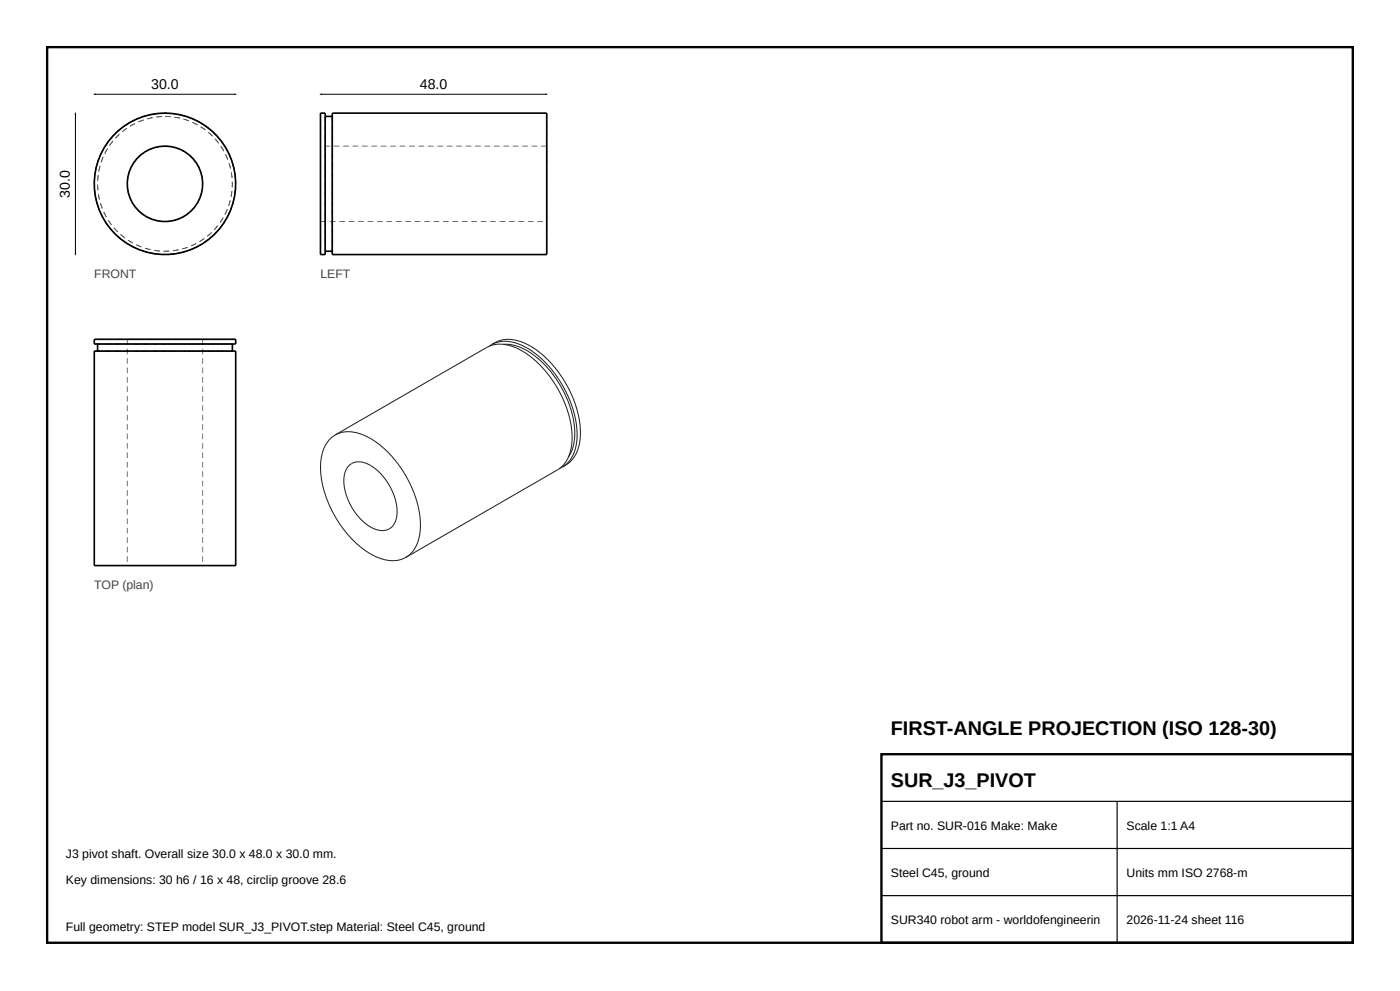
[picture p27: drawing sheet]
<svg xmlns="http://www.w3.org/2000/svg" width="297mm" height="210mm" viewBox="0 0 297 210" stroke-linecap="round" stroke-linejoin="round" font-family="sans-serif">
<defs><g id="words">
<g font-size="4.2">
<text x="189" y="156">FIRST-ANGLE PROJECTION (ISO 128-30)</text>
<text x="189" y="167">SUR_J3_PIVOT</text>
</g>
<g font-size="3">
<text x="32.1" y="18.8">30.0</text>
<text x="89.1" y="18.8">48.0</text>
<text x="14.8" y="41.9" transform="rotate(-90 14.8 41.9)">30.0</text>
</g>
<g font-size="2.6" fill="#444">
<text x="20" y="59">FRONT</text>
<text x="68" y="59">LEFT</text>
<text x="20" y="125">TOP (plan)</text>
</g>
<g font-size="2.6">
<text x="189" y="176">Part no. SUR-016 Make: Make</text>
<text x="239" y="176">Scale 1:1 A4</text>
<text x="14" y="182">J3 pivot shaft. Overall size 30.0 x 48.0 x 30.0 mm.</text>
<text x="189" y="186">Steel C45, ground</text>
<text x="239" y="186">Units mm ISO 2768-m</text>
<text x="14" y="187.5">Key dimensions: 30 h6 / 16 x 48, circlip groove 28.6</text>
<text x="14" y="197.5">Full geometry: STEP model SUR_J3_PIVOT.step Material: Steel C45, ground</text>
<text x="189" y="196">SUR340 robot arm - worldofengineerin</text>
<text x="239" y="196">2026-11-24 sheet 116</text>
</g>
</g></defs>
<path d="M10 10h277v190h-277zM187 160h100v40h-100z" fill="none" stroke="#000" stroke-width=".5"/>
<path d="M187 170h100M187 180h100M237 170v30M187 190h100" fill="none" stroke="#000" stroke-width=".25"/>
<g fill="#555">
<path d="M33.8 24l1.2-.1v.2l-1.2 .1zM31.8 24.3l1.2-.2v.1l-1.2 .2zM29.9 24.8l1.1-.3 .1 .1-.7 .1-.5 .3zM28 25.6l1.1-.5 .1 .2-1.1 .5zM26.3 26.7l1-.7 .1 .2-1 .6zM24.8 27.9l.9-.7 .1 .1-.7 .4-.2 .4zM23.9 28.7l.3-.2 .1 .1-.3 .2-.5 .7-.1-.1zM22.9 30l.1 .1-.7 1-.1-.1zM21.8 31.7l.2 .1-.6 .8v.3l-.2-.1zM20.9 33.5l.2 .1-.3 .5-.1 .6h-.1zM20.3 35.5h.2l-.2 1.2-.2-.1zM20 37.4l.2 .1-.1 1.1-.2 .1zM19.9 39.4h.2l-.1 .8 .2 .4-.2 .1zM20.1 41.4h.2l-.1 .3 .3 .9h-.1zM20.6 43.4h.1l.4 1.1h-.1zM21.3 45.3l.2-.1 .3 .8 .2 .3-.2 .1zM22.3 47h.1l.2 .4 .5 .5-.2 .1zM23.4 48.7l.2-.1 .8 .8-.2 .2zM24.9 50l.9 .8-.1 .1-.9-.8zM26.5 51.2l.4 .5 .6 .2-.1 .1-1-.6zM28.2 52.3l1.1 .5-.1 .1-1.1-.5zM30 53l1.2 .4-.1 .2-1.1-.4zM31.9 53.6l.8 .2h.4v.2l-1.2-.3zM33.9 53.9l.3 .1 .9-.1v.2l-1.2-.1zM35.9 53.9l1.2-.1v.1l-1.2 .2zM37.9 53.6l.9-.1 .2-.2 .1 .2-1.2 .3zM39.8 53.1l.5-.1 .6-.3 .1 .1-1.2 .5zM41.6 52.4l1.1-.6v.1l-1 .6zM43.3 51.3l1-.6 .1 .1-1 .7zM44.9 50.1l.6-.4 .2-.4 .2 .1-.9 .9zM47 47.8l.2 .1-.8 .9-.1-.1 .2-.1zM48.1 46.1l.2 .1-.7 1-.1-.1zM48.9 44.3l.2 .1-.5 1.1-.2-.1 .5-.7zM49.5 42.4h.2l-.4 1.2-.1-.1 .2-.3zM49.8 40.4l.2 .1-.2 1.2-.1-.1zM49.9 38.5l.2-.1v1.3h-.2zM49.7 36.5h.2l.1 1.1-.2 .1 .1-.6zM49.2 34.6l.2-.1 .3 1.2h-.2zM48.5 32.7l.2-.1 .4 1.1-.1 .1zM47.5 31l.2-.1 .6 1-.2 .1-.2-.7zM46.4 29.4l.1-.1 .7 .9-.1 .1-.1-.3zM45.1 27.8l.9 .8-.2 .2-.8-.9zM43.5 26.6l1 .7-.1 .1-.7-.6-.3-.1zM41.8 25.5l1 .6-.1 .2-.3-.4-.7-.2zM39.9 24.8l1.2 .4-.1 .1-1.1-.4zM38 24.2l1.2 .3-.1 .2-1.1-.3zM36 24l1.2 .1v.2l-.7-.2h-.5zM35 23.9h.2v.2h-.2z"/>
<path d="M35 24.6l1.2 .1v.2l-1.2-.1zM37 24.8l1.2 .2-.1 .2-.1-.2-1-.1zM39 25.2l1.1 .4-.1 .1-.6-.3h-.5zM40.9 25.9l1 .5v.2l-1.1-.6zM42.6 26.8l1 .7-.1 .1-.1-.2-.9-.4zM44.3 28l.8 .8-.1 .1-.4-.5-.5-.3zM45.6 29.5l.1-.1 .8 .9-.2 .1zM46.8 31.1l.1-.1 .7 1-.2 .1v-.3zM47.8 32.8l.1-.1 .5 1.1-.2 .1-.1-.7zM48.5 34.6h.2l.3 1.2h-.2zM49 36.6l.2-.1 .1 1.2-.2 .1 .1-.3zM49.2 38.6l.2-.1-.1 1.3-.1-.1 .1-.7zM49.1 40.5l.2 .1-.2 1.1h-.2zM48.8 42.5h.1l-.3 1.2-.2-.1 .2-.2zM48.1 44.4h.2l-.5 1.1h-.2l.5-.7zM47.3 46.2l.1 .1-.6 1-.2-.1zM46.1 47.8l.2 .1-.8 .9-.1-.1 .2-.1zM43.9 50l.7-.4 .2-.3 .1 .1-.9 .8zM42.3 51.2l1-.7 .1 .2-1 .6zM40.5 52.1h.3l.8-.5 .1 .1-1.1 .5zM38.6 52.7l.8-.1 .4-.2v.1l-1.1 .4zM36.7 53.1l1.2-.2v.2l-1.2 .2zM34.7 53.2l.3 .1 .9-.1v.1l-1.2 .1zM32.7 53l.8 .2h.4v.1l-1.2-.1zM30.8 52.6l1.1 .3v.1l-1.2-.3zM28.9 51.8l.3 .3 .8 .2v.2l-1.1-.5zM27.2 50.9l.6 .5 .4 .1v.1l-1.1-.6zM25.6 49.7l1 .7-.2 .2-.9-.8zM24.1 48.4l.1-.1 .2 .3 .7 .5-.2 .2zM22.9 46.8l.2-.1 .3 .7 .3 .2-.1 .2zM21.9 45l.2-.1 .5 1.1-.1 .1zM21.2 43.1h.2v.3l.4 .8-.2 .1zM20.8 41.2l.2-.1v.9l.2 .3h-.2zM20.6 39.2h.2l.1 1.1-.2 .1zM20.7 37.1l.2 .1-.1 .3v.9h-.2zM21.1 35.2h.2l-.3 .8v.4h-.1zM21.8 33.3h.2l-.5 1.2-.1-.1zM22.7 31.5l.2 .1-.3 .2-.3 .8h-.1zM23.9 29.9l.1 .1-.6 .6-.1 .3-.1-.1zM24.4 29.3l.9-.9 .1 .1-.8 .9zM25.9 27.9l1-.7 .1 .1-.4 .1-.6 .6zM27.5 26.7l1.1-.6 .1 .2-.9 .3-.2 .3zM29.3 25.8l1.1-.4 .1 .1-1.1 .5zM31.2 25.1l1.2-.2v.1h-.4l-.7 .3zM33.2 24.7l1.2-.1v.2h-.9l-.3 .1z"/>
<path d="M35 30.9l1.2 .1v.2l-1.2-.1zM37 31.2l1.1 .4v.1l-.9-.4h-.2zM38.9 31.9l1 .7-.1 .1-.6-.5-.4-.1zM40.5 33.1l.8 .9-.1 .1-.3-.5-.5-.4zM41.6 34.7l.2-.1 .6 1.1-.2 .1v-.3zM42.5 36.5h.2l.3 1.1-.2 .1zM42.9 38.5l.2-.1-.1 1.2h-.1l.1-.9zM42.8 40.4h.1l-.3 1.2h-.1l.3-.7zM42.2 42.3l.1 .1-.6 1-.1-.1 .3-.3zM41.1 44l.2 .1-.9 .9-.1-.2h.3zM38.7 46l1-.7 .1 .2-1 .6zM36.9 46.7l.8-.2 .3-.2 .1 .2-1.2 .3zM34.9 46.9l.7 .1 .5-.2v.2l-1.2 .1zM33 46.6l.3 .2h.8v.2l-1.2-.2zM31.1 45.9l.1 .2 1 .3-.1 .2-1.1-.6zM29.5 44.7l1 .8-.1 .1-1-.7zM28.2 43.3l.1-.1 .4 .7 .3 .2-.1 .2zM27.3 41.5l.2-.1 .1 .6 .3 .5-.1 .1zM26.9 39.5h.2l-.1 .3 .3 .8-.2 .1zM27.1 37.5h.1l-.1 .1v1.1h-.2zM27.7 35.5l.2 .1-.5 .9v.2h-.1zM28.8 33.8l.1 .2-.5 .5-.2 .4-.1-.1zM29.3 33.3l1-.8 .1 .1-.5 .3-.4 .5zM30.9 32l1.1-.5 .1 .2h-.4l-.7 .5zM32.8 31.2l1.2-.2v.2l-1.2 .2zM34.8 30.9h.2v.2h-.2z"/>
<path d="M35 24.6l1.2 .1v.2l-1.2-.1zM37 24.8l1.2 .2-.1 .2-.1-.2-1-.1zM39 25.2l1.1 .4-.1 .1-.6-.3h-.5zM40.9 25.9l1 .5v.2l-1.1-.6zM42.6 26.8l1 .7-.1 .1-.1-.2-.9-.4zM44.3 28l.8 .8-.1 .1-.4-.5-.5-.3zM45.6 29.5l.1-.1 .8 .9-.2 .1zM46.8 31.1l.1-.1 .7 1-.2 .1v-.3zM47.8 32.8l.1-.1 .5 1.1-.2 .1-.1-.7zM48.5 34.6h.2l.3 1.2h-.2zM49 36.6l.2-.1 .1 1.2-.2 .1 .1-.3zM49.2 38.6l.2-.1-.1 1.3-.1-.1 .1-.7zM49.1 40.5l.2 .1-.2 1.1h-.2zM48.8 42.5h.1l-.3 1.2-.2-.1 .2-.2zM48.1 44.4h.2l-.5 1.1h-.2l.5-.7zM47.3 46.2l.1 .1-.6 1-.2-.1zM46.1 47.8l.2 .1-.8 .9-.1-.1 .2-.1zM43.9 50l.7-.4 .2-.3 .1 .1-.9 .8zM42.3 51.2l1-.7 .1 .2-1 .6zM40.5 52.1h.3l.8-.5 .1 .1-1.1 .5zM38.6 52.7l.8-.1 .4-.2v.1l-1.1 .4zM36.7 53.1l1.2-.2v.2l-1.2 .2zM34.7 53.2l.3 .1 .9-.1v.1l-1.2 .1zM32.7 53l.8 .2h.4v.1l-1.2-.1zM30.8 52.6l1.1 .3v.1l-1.2-.3zM28.9 51.8l.3 .3 .8 .2v.2l-1.1-.5zM27.2 50.9l.6 .5 .4 .1v.1l-1.1-.6zM25.6 49.7l1 .7-.2 .2-.9-.8zM24.1 48.4l.1-.1 .2 .3 .7 .5-.2 .2zM22.9 46.8l.2-.1 .3 .7 .3 .2-.1 .2zM21.9 45l.2-.1 .5 1.1-.1 .1zM21.2 43.1h.2v.3l.4 .8-.2 .1zM20.8 41.2l.2-.1v.9l.2 .3h-.2zM20.6 39.2h.2l.1 1.1-.2 .1zM20.7 37.1l.2 .1-.1 .3v.9h-.2zM21.1 35.2h.2l-.3 .8v.4h-.1zM21.8 33.3h.2l-.5 1.2-.1-.1zM22.7 31.5l.2 .1-.3 .2-.3 .8h-.1zM23.9 29.9l.1 .1-.6 .6-.1 .3-.1-.1zM24.4 29.3l.9-.9 .1 .1-.8 .9zM25.9 27.9l1-.7 .1 .1-.4 .1-.6 .6zM27.5 26.7l1.1-.6 .1 .2-.9 .3-.2 .3zM29.3 25.8l1.1-.4 .1 .1-1.1 .5zM31.2 25.1l1.2-.2v.1h-.4l-.7 .3zM33.2 24.7l1.2-.1v.2h-.9l-.3 .1z"/>
<path d="M35 23.9l1.2 .1v.2l-1.2-.1zM37 24.1l1.2 .2-.1 .1-1.1-.2zM39 24.5l1.1 .3v.2l-.5-.3-.7-.1zM40.9 25.1l1.1 .5-.1 .2-1.1-.5zM42.7 26l1 .7-.1 .1-1-.6zM44.3 27.2l.9 .7-.1 .2-.2-.4-.7-.4zM45.8 28.5l.8 .9-.1 .1-.5-.7-.3-.2zM47 30.1l.1-.1 .7 1-.2 .1zM48 31.8l.2-.1 .5 1.1-.1 .1v-.3zM48.9 33.6l.1-.1 .4 1.2h-.1l-.1-.6zM49.5 35.5h.2l.2 1.1-.2 .1zM49.8 37.5l.2-.1 .1 1.3-.2-.1zM49.9 39.4h.2l-.1 1.3-.2-.1 .2-.4zM49.7 41.4h.2l-.3 1.2h-.2l.4-.9zM49.2 43.4h.2l-.4 1.1h-.1zM48.5 45.2l.2 .1-.5 1.1-.2-.1 .2-.3zM47.6 47h.1l-.6 1-.2-.1 .5-.5zM46.4 48.6l.2 .1-.9 .9-.1-.2zM44.1 50.8l.9-.8 .2 .1-1 .8zM42.5 51.9l.5-.2 .5-.5 .1 .2-1 .6zM40.7 52.8l1.1-.5 .1 .1-1.1 .5zM38.8 53.4l1.2-.4v.2l-1.1 .4zM36.9 53.8h.4l.8-.2v.1l-1.2 .3zM34.9 53.9l.9 .1 .3-.1v.1l-1.2 .1zM32.9 53.8l1.2 .1v.2l-1.2-.2zM31 53.3l.2 .2 .9 .1v.2l-1.2-.3zM29.1 52.7l.6 .3 .5 .1v.2l-1.2-.5zM27.3 51.8l1.1 .6-.1 .1-1.1-.6zM25.7 50.7l1 .6-.1 .2-1-.7zM24.1 49.4l.1-.1 .3 .4 .6 .4-.1 .2zM22.8 47.9l.2-.1 .5 .8 .2 .1-.1 .1zM21.7 46.2l.2-.1 .6 1-.1 .1zM20.9 44.4l.2-.1v.4l.4 .7-.1 .1zM20.3 42.4h.2l.1 .8 .2 .3-.2 .1zM20 40.5l.2-.1 .1 1.2-.2 .1zM19.9 38.4l.2 .1v1.2h-.2zM20.1 36.5h.2l-.2 .6 .1 .6-.2-.1zM20.6 34.5l.2 .1-.3 1.1h-.2zM21.3 32.6l.2 .1-.5 1.1-.1-.1zM22.3 30.9l.2 .1-.4 .3-.2 .7-.2-.1zM23.5 29.3l.1 .1-.6 .6-.1 .3-.1-.1zM24 28.6l.9-.8 .1 .1-.8 .9zM25.5 27.3l1-.7 .1 .1-.3 .1-.7 .6zM27.2 26.1l1-.6 .1 .2-.7 .2-.4 .4zM28.9 25.2l1.2-.4v.1l-1.1 .4zM30.8 24.5l1.2-.3v.2l-1.1 .3zM32.8 24.1l1.2-.1v.1h-.5l-.7 .2zM34.8 23.9h.2v.2h-.2z"/>
<path d="M33.8 24l1.2-.1v.2l-1.2 .1zM31.8 24.3l1.2-.2v.1l-1.2 .2zM29.9 24.8l1.1-.3 .1 .1-.7 .1-.5 .3zM28 25.6l1.1-.5 .1 .2-1.1 .5zM26.3 26.7l1-.7 .1 .2-1 .6zM24.8 27.9l.9-.7 .1 .1-.7 .4-.2 .4zM23.9 28.7l.3-.2 .1 .1-.3 .2-.5 .7-.1-.1zM22.9 30l.1 .1-.7 1-.1-.1zM21.8 31.7l.2 .1-.6 .8v.3l-.2-.1zM20.9 33.5l.2 .1-.3 .5-.1 .6h-.1zM20.3 35.5h.2l-.2 1.2-.2-.1zM20 37.4l.2 .1-.1 1.1-.2 .1zM19.9 39.4h.2l-.1 .8 .2 .4-.2 .1zM20.1 41.4h.2l-.1 .3 .3 .9h-.1zM20.6 43.4h.1l.4 1.1h-.1zM21.3 45.3l.2-.1 .3 .8 .2 .3-.2 .1zM22.3 47h.1l.2 .4 .5 .5-.2 .1zM23.4 48.7l.2-.1 .8 .8-.2 .2zM24.9 50l.9 .8-.1 .1-.9-.8zM26.5 51.2l.4 .5 .6 .2-.1 .1-1-.6zM28.2 52.3l1.1 .5-.1 .1-1.1-.5zM30 53l1.2 .4-.1 .2-1.1-.4zM31.9 53.6l.8 .2h.4v.2l-1.2-.3zM33.9 53.9l.3 .1 .9-.1v.2l-1.2-.1zM35.9 53.9l1.2-.1v.1l-1.2 .2zM37.9 53.6l.9-.1 .2-.2 .1 .2-1.2 .3zM39.8 53.1l.5-.1 .6-.3 .1 .1-1.2 .5zM41.6 52.4l1.1-.6v.1l-1 .6zM43.3 51.3l1-.6 .1 .1-1 .7zM44.9 50.1l.6-.4 .2-.4 .2 .1-.9 .9zM47 47.8l.2 .1-.8 .9-.1-.1 .2-.1zM48.1 46.1l.2 .1-.7 1-.1-.1zM48.9 44.3l.2 .1-.5 1.1-.2-.1 .5-.7zM49.5 42.4h.2l-.4 1.2-.1-.1 .2-.3zM49.8 40.4l.2 .1-.2 1.2-.1-.1zM49.9 38.5l.2-.1v1.3h-.2zM49.7 36.5h.2l.1 1.1-.2 .1 .1-.6zM49.2 34.6l.2-.1 .3 1.2h-.2zM48.5 32.7l.2-.1 .4 1.1-.1 .1zM47.5 31l.2-.1 .6 1-.2 .1-.2-.7zM46.4 29.4l.1-.1 .7 .9-.1 .1-.1-.3zM45.1 27.8l.9 .8-.2 .2-.8-.9zM43.5 26.6l1 .7-.1 .1-.7-.6-.3-.1zM41.8 25.5l1 .6-.1 .2-.3-.4-.7-.2zM39.9 24.8l1.2 .4-.1 .1-1.1-.4zM38 24.2l1.2 .3-.1 .2-1.1-.3zM36 24l1.2 .1v.2l-.7-.2h-.5zM35 23.9h.2v.2h-.2z"/>
</g>
<g fill="none" stroke="#000" stroke-width=".35">
<circle cx="35" cy="39" r="15"/>
<circle cx="35" cy="39" r="8"/>
</g>
<g fill="#555">
<path d="M48.8 119.9h1.2v.2h-1.2zM46.8 119.9h1.2v.2h-1.2zM44.8 119.9h1.2v.2h-1.2zM42.8 119.9h1.2v.2h-1.2zM40.8 119.9h1.2v.2h-1.2zM38.8 119.9h1.2v.2h-1.2zM36.8 119.9h1.2v.2h-1.2zM34.8 119.9h1.2v.2h-1.2zM32.8 119.9h1.2v.2h-1.2zM30.8 119.9h1.2v.2h-1.2zM28.8 119.9h1.2v.2h-1.2zM26.8 119.9h1.2v.2h-1.2zM24.8 119.9h1.2v.2h-1.2zM22.8 119.9h1.2v.2h-1.2zM20.8 119.9h1.2v.2h-1.2z"/>
<path d="M20 74.4h1.2v.2h-1.2zM22 74.4h1.2v.2h-1.2zM24 74.4h1.2v.2h-1.2zM26 74.4h1.2v.2h-1.2zM28 74.4h1.2v.2h-1.2zM30 74.4h1.2v.2h-1.2zM32 74.4h1.2v.2h-1.2zM34 74.4h1.2v.2h-1.2zM36 74.4h1.2v.2h-1.2zM38 74.4h1.2v.2h-1.2zM40 74.4h1.2v.2h-1.2zM42 74.4h1.2v.2h-1.2zM44 74.4h1.2v.2h-1.2zM46 74.4h1.2v.2h-1.2zM48 74.4h1.2v.2h-1.2z"/>
<path d="M35 119.9h1.2v.2h-1.2zM37 119.9h1.2v.2h-1.2zM39 119.9h1.2v.2h-1.2zM41 119.9h1.2v.2h-1.2z"/>
<path d="M41.8 119.9h1.2v.2h-1.2zM39.8 119.9h1.2v.2h-1.2zM37.8 119.9h1.2v.2h-1.2zM35.8 119.9h1.2v.2h-1.2zM33.8 119.9h1.2v.2h-1.2zM31.8 119.9h1.2v.2h-1.2zM29.8 119.9h1.2v.2h-1.2zM27.8 119.9h1.2v.2h-1.2z"/>
<path d="M27 119.9h1.2v.2h-1.2zM29 119.9h1.2v.2h-1.2zM31 119.9h1.2v.2h-1.2zM33 119.9h1.2v.2h-1.2z"/>
<path d="M35 74.4h1.2v.2h-1.2zM37 74.4h1.2v.2h-1.2zM39 74.4h1.2v.2h-1.2zM41 74.4h1.2v.2h-1.2zM43 74.4h1.2v.2h-1.2zM45 74.4h1.2v.2h-1.2zM47 74.4h1.2v.2h-1.2zM49 74.4h.3v.2h-.3z"/>
<path d="M48.1 74.4h1.2v.2h-1.2zM46.1 74.4h1.2v.2h-1.2zM44.1 74.4h1.2v.2h-1.2zM42.1 74.4h1.2v.2h-1.2zM40.1 74.4h1.2v.2h-1.2zM38.1 74.4h1.2v.2h-1.2zM36.1 74.4h1.2v.2h-1.2zM34.1 74.4h1.2v.2h-1.2zM32.1 74.4h1.2v.2h-1.2zM30.1 74.4h1.2v.2h-1.2zM28.1 74.4h1.2v.2h-1.2zM26.1 74.4h1.2v.2h-1.2zM24.1 74.4h1.2v.2h-1.2zM22.1 74.4h1.2v.2h-1.2zM20.7 74.4h.6v.2h-.6z"/>
<path d="M20.7 74.4h1.2v.2h-1.2zM22.7 74.4h1.2v.2h-1.2zM24.7 74.4h1.2v.2h-1.2zM26.7 74.4h1.2v.2h-1.2zM28.7 74.4h1.2v.2h-1.2zM30.7 74.4h1.2v.2h-1.2zM32.7 74.4h1.2v.2h-1.2zM34.7 74.4h.3v.2h-.3z"/>
<path d="M35 71.9h1.2v.2h-1.2zM37 71.9h1.2v.2h-1.2zM39 71.9h1.2v.2h-1.2zM41 71.9h1.2v.2h-1.2z"/>
<path d="M41.8 71.9h1.2v.2h-1.2zM39.8 71.9h1.2v.2h-1.2zM37.8 71.9h1.2v.2h-1.2zM35.8 71.9h1.2v.2h-1.2zM33.8 71.9h1.2v.2h-1.2zM31.8 71.9h1.2v.2h-1.2zM29.8 71.9h1.2v.2h-1.2zM27.8 71.9h1.2v.2h-1.2z"/>
<path d="M27 71.9h1.2v.2h-1.2zM29 71.9h1.2v.2h-1.2zM31 71.9h1.2v.2h-1.2zM33 71.9h1.2v.2h-1.2z"/>
<path d="M35 72.9h1.2v.2h-1.2zM37 72.9h1.2v.2h-1.2zM39 72.9h1.2v.2h-1.2zM41 72.9h1.2v.2h-1.2zM43 72.9h1.2v.2h-1.2zM45 72.9h1.2v.2h-1.2zM47 72.9h1.2v.2h-1.2zM49 72.9h.3v.2h-.3z"/>
<path d="M48.1 72.9h1.2v.2h-1.2zM46.1 72.9h1.2v.2h-1.2zM44.1 72.9h1.2v.2h-1.2zM42.1 72.9h1.2v.2h-1.2zM40.1 72.9h1.2v.2h-1.2zM38.1 72.9h1.2v.2h-1.2zM36.1 72.9h1.2v.2h-1.2zM34.1 72.9h1.2v.2h-1.2zM32.1 72.9h1.2v.2h-1.2zM30.1 72.9h1.2v.2h-1.2zM28.1 72.9h1.2v.2h-1.2zM26.1 72.9h1.2v.2h-1.2zM24.1 72.9h1.2v.2h-1.2zM22.1 72.9h1.2v.2h-1.2zM20.7 72.9h.6v.2h-.6z"/>
<path d="M20.7 72.9h1.2v.2h-1.2zM22.7 72.9h1.2v.2h-1.2zM24.7 72.9h1.2v.2h-1.2zM26.7 72.9h1.2v.2h-1.2zM28.7 72.9h1.2v.2h-1.2zM30.7 72.9h1.2v.2h-1.2zM32.7 72.9h1.2v.2h-1.2zM34.7 72.9h.3v.2h-.3z"/>
<path d="M48.8 71.9h1.2v.2h-1.2zM46.8 71.9h1.2v.2h-1.2zM44.8 71.9h1.2v.2h-1.2zM42.8 71.9h1.2v.2h-1.2zM40.8 71.9h1.2v.2h-1.2zM38.8 71.9h1.2v.2h-1.2zM36.8 71.9h1.2v.2h-1.2zM34.8 71.9h1.2v.2h-1.2zM32.8 71.9h1.2v.2h-1.2zM30.8 71.9h1.2v.2h-1.2zM28.8 71.9h1.2v.2h-1.2zM26.8 71.9h1.2v.2h-1.2zM24.8 71.9h1.2v.2h-1.2zM22.8 71.9h1.2v.2h-1.2zM20.8 71.9h1.2v.2h-1.2z"/>
<path d="M20 72.9h1.2v.2h-1.2zM22 72.9h1.2v.2h-1.2zM24 72.9h1.2v.2h-1.2zM26 72.9h1.2v.2h-1.2zM28 72.9h1.2v.2h-1.2zM30 72.9h1.2v.2h-1.2zM32 72.9h1.2v.2h-1.2zM34 72.9h1.2v.2h-1.2zM36 72.9h1.2v.2h-1.2zM38 72.9h1.2v.2h-1.2zM40 72.9h1.2v.2h-1.2zM42 72.9h1.2v.2h-1.2zM44 72.9h1.2v.2h-1.2zM46 72.9h1.2v.2h-1.2zM48 72.9h1.2v.2h-1.2z"/>
<path d="M26.9 72h.2v1.2h-.2zM26.9 74h.2v1.2h-.2zM26.9 76h.2v1.2h-.2zM26.9 78h.2v1.2h-.2zM26.9 80h.2v1.2h-.2zM26.9 82h.2v1.2h-.2zM26.9 84h.2v1.2h-.2zM26.9 86h.2v1.2h-.2zM26.9 88h.2v1.2h-.2zM26.9 90h.2v1.2h-.2zM26.9 92h.2v1.2h-.2zM26.9 94h.2v1.2h-.2zM26.9 96h.2v1.2h-.2zM26.9 98h.2v1.2h-.2zM26.9 100h.2v1.2h-.2zM26.9 102h.2v1.2h-.2zM26.9 104h.2v1.2h-.2zM26.9 106h.2v1.2h-.2zM26.9 108h.2v1.2h-.2zM26.9 110h.2v1.2h-.2zM26.9 112h.2v1.2h-.2zM26.9 114h.2v1.2h-.2zM26.9 116h.2v1.2h-.2zM26.9 118h.2v1.2h-.2z"/>
<path d="M42.9 72h.2v1.2h-.2zM42.9 74h.2v1.2h-.2zM42.9 76h.2v1.2h-.2zM42.9 78h.2v1.2h-.2zM42.9 80h.2v1.2h-.2zM42.9 82h.2v1.2h-.2zM42.9 84h.2v1.2h-.2zM42.9 86h.2v1.2h-.2zM42.9 88h.2v1.2h-.2zM42.9 90h.2v1.2h-.2zM42.9 92h.2v1.2h-.2zM42.9 94h.2v1.2h-.2zM42.9 96h.2v1.2h-.2zM42.9 98h.2v1.2h-.2zM42.9 100h.2v1.2h-.2zM42.9 102h.2v1.2h-.2zM42.9 104h.2v1.2h-.2zM42.9 106h.2v1.2h-.2zM42.9 108h.2v1.2h-.2zM42.9 110h.2v1.2h-.2zM42.9 112h.2v1.2h-.2zM42.9 114h.2v1.2h-.2zM42.9 116h.2v1.2h-.2zM42.9 118h.2v1.2h-.2z"/>
</g>
<path d="M20 74.5h30v45.5h-30zM20 72h30v1h-30zM20.7 73v1.5M49.3 73v1.5" fill="none" stroke="#000" stroke-width=".35"/>
<g fill="#555">
<path d="M115.9 24h.2v1.2h-.2zM115.9 26h.2v1.2h-.2zM115.9 28h.2v1.2h-.2zM115.9 30h.2v1.2h-.2zM115.9 32h.2v1.2h-.2zM115.9 34h.2v1.2h-.2zM115.9 36h.2v1.2h-.2zM115.9 38h.2v1.2h-.2zM115.9 40h.2v1.2h-.2zM115.9 42h.2v1.2h-.2zM115.9 44h.2v1.2h-.2zM115.9 46h.2v1.2h-.2zM115.9 48h.2v1.2h-.2zM115.9 50h.2v1.2h-.2zM115.9 52h.2v1.2h-.2z"/>
<path d="M70.4 52.8h.2v1.2h-.2zM70.4 50.8h.2v1.2h-.2zM70.4 48.8h.2v1.2h-.2zM70.4 46.8h.2v1.2h-.2zM70.4 44.8h.2v1.2h-.2zM70.4 42.8h.2v1.2h-.2zM70.4 40.8h.2v1.2h-.2zM70.4 38.8h.2v1.2h-.2zM70.4 36.8h.2v1.2h-.2zM70.4 34.8h.2v1.2h-.2zM70.4 32.8h.2v1.2h-.2zM70.4 30.8h.2v1.2h-.2zM70.4 28.8h.2v1.2h-.2zM70.4 26.8h.2v1.2h-.2zM70.4 24.8h.2v1.2h-.2z"/>
<path d="M115.9 31h.2v1.2h-.2zM115.9 33h.2v1.2h-.2zM115.9 35h.2v1.2h-.2zM115.9 37h.2v1.2h-.2zM115.9 39h.2v1.2h-.2zM115.9 41h.2v1.2h-.2zM115.9 43h.2v1.2h-.2zM115.9 45h.2v1.2h-.2z"/>
<path d="M115.9 45.8h.2v1.2h-.2zM115.9 43.8h.2v1.2h-.2zM115.9 41.8h.2v1.2h-.2zM115.9 39.8h.2v1.2h-.2zM115.9 37.8h.2v1.2h-.2zM115.9 35.8h.2v1.2h-.2zM115.9 33.8h.2v1.2h-.2zM115.9 31.8h.2v1.2h-.2z"/>
<path d="M70.4 24.7h.2v1.2h-.2zM70.4 26.7h.2v1.2h-.2zM70.4 28.7h.2v1.2h-.2zM70.4 30.7h.2v1.2h-.2zM70.4 32.7h.2v1.2h-.2zM70.4 34.7h.2v1.2h-.2zM70.4 36.7h.2v1.2h-.2zM70.4 38.7h.2v1.2h-.2zM70.4 40.7h.2v1.2h-.2zM70.4 42.7h.2v1.2h-.2zM70.4 44.7h.2v1.2h-.2zM70.4 46.7h.2v1.2h-.2zM70.4 48.7h.2v1.2h-.2zM70.4 50.7h.2v1.2h-.2zM70.4 52.7h.2v.6h-.2z"/>
<path d="M70.4 52.1h.2v1.2h-.2zM70.4 50.1h.2v1.2h-.2zM70.4 48.1h.2v1.2h-.2zM70.4 46.1h.2v1.2h-.2zM70.4 44.1h.2v1.2h-.2zM70.4 42.1h.2v1.2h-.2zM70.4 40.1h.2v1.2h-.2zM70.4 38.1h.2v1.2h-.2zM70.4 36.1h.2v1.2h-.2zM70.4 34.1h.2v1.2h-.2zM70.4 32.1h.2v1.2h-.2zM70.4 30.1h.2v1.2h-.2zM70.4 28.1h.2v1.2h-.2zM70.4 26.1h.2v1.2h-.2zM70.4 24.7h.2v.6h-.2z"/>
<path d="M114.8 30.9h1.2v.2h-1.2zM112.8 30.9h1.2v.2h-1.2zM110.8 30.9h1.2v.2h-1.2zM108.8 30.9h1.2v.2h-1.2zM106.8 30.9h1.2v.2h-1.2zM104.8 30.9h1.2v.2h-1.2zM102.8 30.9h1.2v.2h-1.2zM100.8 30.9h1.2v.2h-1.2zM98.8 30.9h1.2v.2h-1.2zM96.8 30.9h1.2v.2h-1.2zM94.8 30.9h1.2v.2h-1.2zM92.8 30.9h1.2v.2h-1.2zM90.8 30.9h1.2v.2h-1.2zM88.8 30.9h1.2v.2h-1.2zM86.8 30.9h1.2v.2h-1.2zM84.8 30.9h1.2v.2h-1.2zM82.8 30.9h1.2v.2h-1.2zM80.8 30.9h1.2v.2h-1.2zM78.8 30.9h1.2v.2h-1.2zM76.8 30.9h1.2v.2h-1.2zM74.8 30.9h1.2v.2h-1.2zM72.8 30.9h1.2v.2h-1.2zM70.8 30.9h1.2v.2h-1.2zM68.8 30.9h1.2v.2h-1.2z"/>
<path d="M67.9 31h.2v1.2h-.2zM67.9 33h.2v1.2h-.2zM67.9 35h.2v1.2h-.2zM67.9 37h.2v1.2h-.2zM67.9 39h.2v1.2h-.2zM67.9 41h.2v1.2h-.2zM67.9 43h.2v1.2h-.2zM67.9 45h.2v1.2h-.2z"/>
<path d="M67.9 45.8h.2v1.2h-.2zM67.9 43.8h.2v1.2h-.2zM67.9 41.8h.2v1.2h-.2zM67.9 39.8h.2v1.2h-.2zM67.9 37.8h.2v1.2h-.2zM67.9 35.8h.2v1.2h-.2zM67.9 33.8h.2v1.2h-.2zM67.9 31.8h.2v1.2h-.2z"/>
<path d="M68.9 24.7h.2v1.2h-.2zM68.9 26.7h.2v1.2h-.2zM68.9 28.7h.2v1.2h-.2zM68.9 30.7h.2v1.2h-.2zM68.9 32.7h.2v1.2h-.2zM68.9 34.7h.2v1.2h-.2zM68.9 36.7h.2v1.2h-.2zM68.9 38.7h.2v1.2h-.2zM68.9 40.7h.2v1.2h-.2zM68.9 42.7h.2v1.2h-.2zM68.9 44.7h.2v1.2h-.2zM68.9 46.7h.2v1.2h-.2zM68.9 48.7h.2v1.2h-.2zM68.9 50.7h.2v1.2h-.2zM68.9 52.7h.2v.6h-.2z"/>
<path d="M68.9 52.1h.2v1.2h-.2zM68.9 50.1h.2v1.2h-.2zM68.9 48.1h.2v1.2h-.2zM68.9 46.1h.2v1.2h-.2zM68.9 44.1h.2v1.2h-.2zM68.9 42.1h.2v1.2h-.2zM68.9 40.1h.2v1.2h-.2zM68.9 38.1h.2v1.2h-.2zM68.9 36.1h.2v1.2h-.2zM68.9 34.1h.2v1.2h-.2zM68.9 32.1h.2v1.2h-.2zM68.9 30.1h.2v1.2h-.2zM68.9 28.1h.2v1.2h-.2zM68.9 26.1h.2v1.2h-.2zM68.9 24.7h.2v.6h-.2z"/>
<path d="M67.9 24h.2v1.2h-.2zM67.9 26h.2v1.2h-.2zM67.9 28h.2v1.2h-.2zM67.9 30h.2v1.2h-.2zM67.9 32h.2v1.2h-.2zM67.9 34h.2v1.2h-.2zM67.9 36h.2v1.2h-.2zM67.9 38h.2v1.2h-.2zM67.9 40h.2v1.2h-.2zM67.9 42h.2v1.2h-.2zM67.9 44h.2v1.2h-.2zM67.9 46h.2v1.2h-.2zM67.9 48h.2v1.2h-.2zM67.9 50h.2v1.2h-.2zM67.9 52h.2v1.2h-.2z"/>
<path d="M68.9 52.8h.2v1.2h-.2zM68.9 50.8h.2v1.2h-.2zM68.9 48.8h.2v1.2h-.2zM68.9 46.8h.2v1.2h-.2zM68.9 44.8h.2v1.2h-.2zM68.9 42.8h.2v1.2h-.2zM68.9 40.8h.2v1.2h-.2zM68.9 38.8h.2v1.2h-.2zM68.9 36.8h.2v1.2h-.2zM68.9 34.8h.2v1.2h-.2zM68.9 32.8h.2v1.2h-.2zM68.9 30.8h.2v1.2h-.2zM68.9 28.8h.2v1.2h-.2zM68.9 26.8h.2v1.2h-.2zM68.9 24.8h.2v1.2h-.2z"/>
<path d="M68 46.9h1.2v.2h-1.2zM70 46.9h1.2v.2h-1.2zM72 46.9h1.2v.2h-1.2zM74 46.9h1.2v.2h-1.2zM76 46.9h1.2v.2h-1.2zM78 46.9h1.2v.2h-1.2zM80 46.9h1.2v.2h-1.2zM82 46.9h1.2v.2h-1.2zM84 46.9h1.2v.2h-1.2zM86 46.9h1.2v.2h-1.2zM88 46.9h1.2v.2h-1.2zM90 46.9h1.2v.2h-1.2zM92 46.9h1.2v.2h-1.2zM94 46.9h1.2v.2h-1.2zM96 46.9h1.2v.2h-1.2zM98 46.9h1.2v.2h-1.2zM100 46.9h1.2v.2h-1.2zM102 46.9h1.2v.2h-1.2zM104 46.9h1.2v.2h-1.2zM106 46.9h1.2v.2h-1.2zM108 46.9h1.2v.2h-1.2zM110 46.9h1.2v.2h-1.2zM112 46.9h1.2v.2h-1.2zM114 46.9h1.2v.2h-1.2z"/>
</g>
<path d="M68 24h1v30h-1zM69 24.7h1.5M70.5 24h45.5v30h-45.5zM69 53.3h1.5" fill="none" stroke="#000" stroke-width=".35"/>
<path d="M104.3 73.1a6.8 6.8 0 0 1 7.2-.2 22.8 22.8 0 0 1 10.8 13.7 12.8 12.8 0 0 1-.4 10.2 5.9 5.9 0 0 1-2.6 2.3M104.3 73.1a7.5 7.5 0 0 1 7.5 .7 23.3 23.3 0 0 1 10.6 19 7.2 7.2 0 0 1-3.1 6.3M104.3 73.1l-.5 .3M106.8 73a10.5 10.5 0 0 1 7.6 3.3 22.1 22.1 0 0 1 7.5 16.3l-.3 2.1-.4 1.2-.6 1M71.1 92.3a7.5 7.5 0 0 1 7.5 .7 23.3 23.3 0 0 1 10.6 19 7.2 7.2 0 0 1-3.1 6.3M71.1 92.3a7.5 7.5 0 0 0-3.1 6.8 23.4 23.4 0 0 0 10.6 18.4 7.5 7.5 0 0 0 7.5 .8M71.1 92.3l32.2-18.6a7.5 7.5 0 0 1 7.5 .7 23.3 23.3 0 0 1 10.6 19 7.2 7.2 0 0 1-3.1 6.3l-32.2 18.6M73.9 98.9a3.6 3.6 0 0 1 4.7-.2 12.1 12.1 0 0 1 5.5 11 3.2 3.2 0 0 1-4.9 2.4 12 12 0 0 1-6.2-11.3l.4-1.1zM119.3 99.1l-.5 .2" fill="none" stroke="#222" stroke-width=".22"/>
<path d="M20 20h30M68 20h48M16 24v30" fill="none" stroke="#000" stroke-width=".21"/>
<path d="M49.7 19.8l.6 .2-.6 .2zM115.7 19.8l.6 .2-.6 .2zM16 23.7l.2 .6h-.4zM19.7 20l.6-.2v.4zM67.7 20l.6-.2v.4zM15.8 53.7h.4l-.2 .5z" fill="#000"/>
<use href="#words"/>
</svg>
